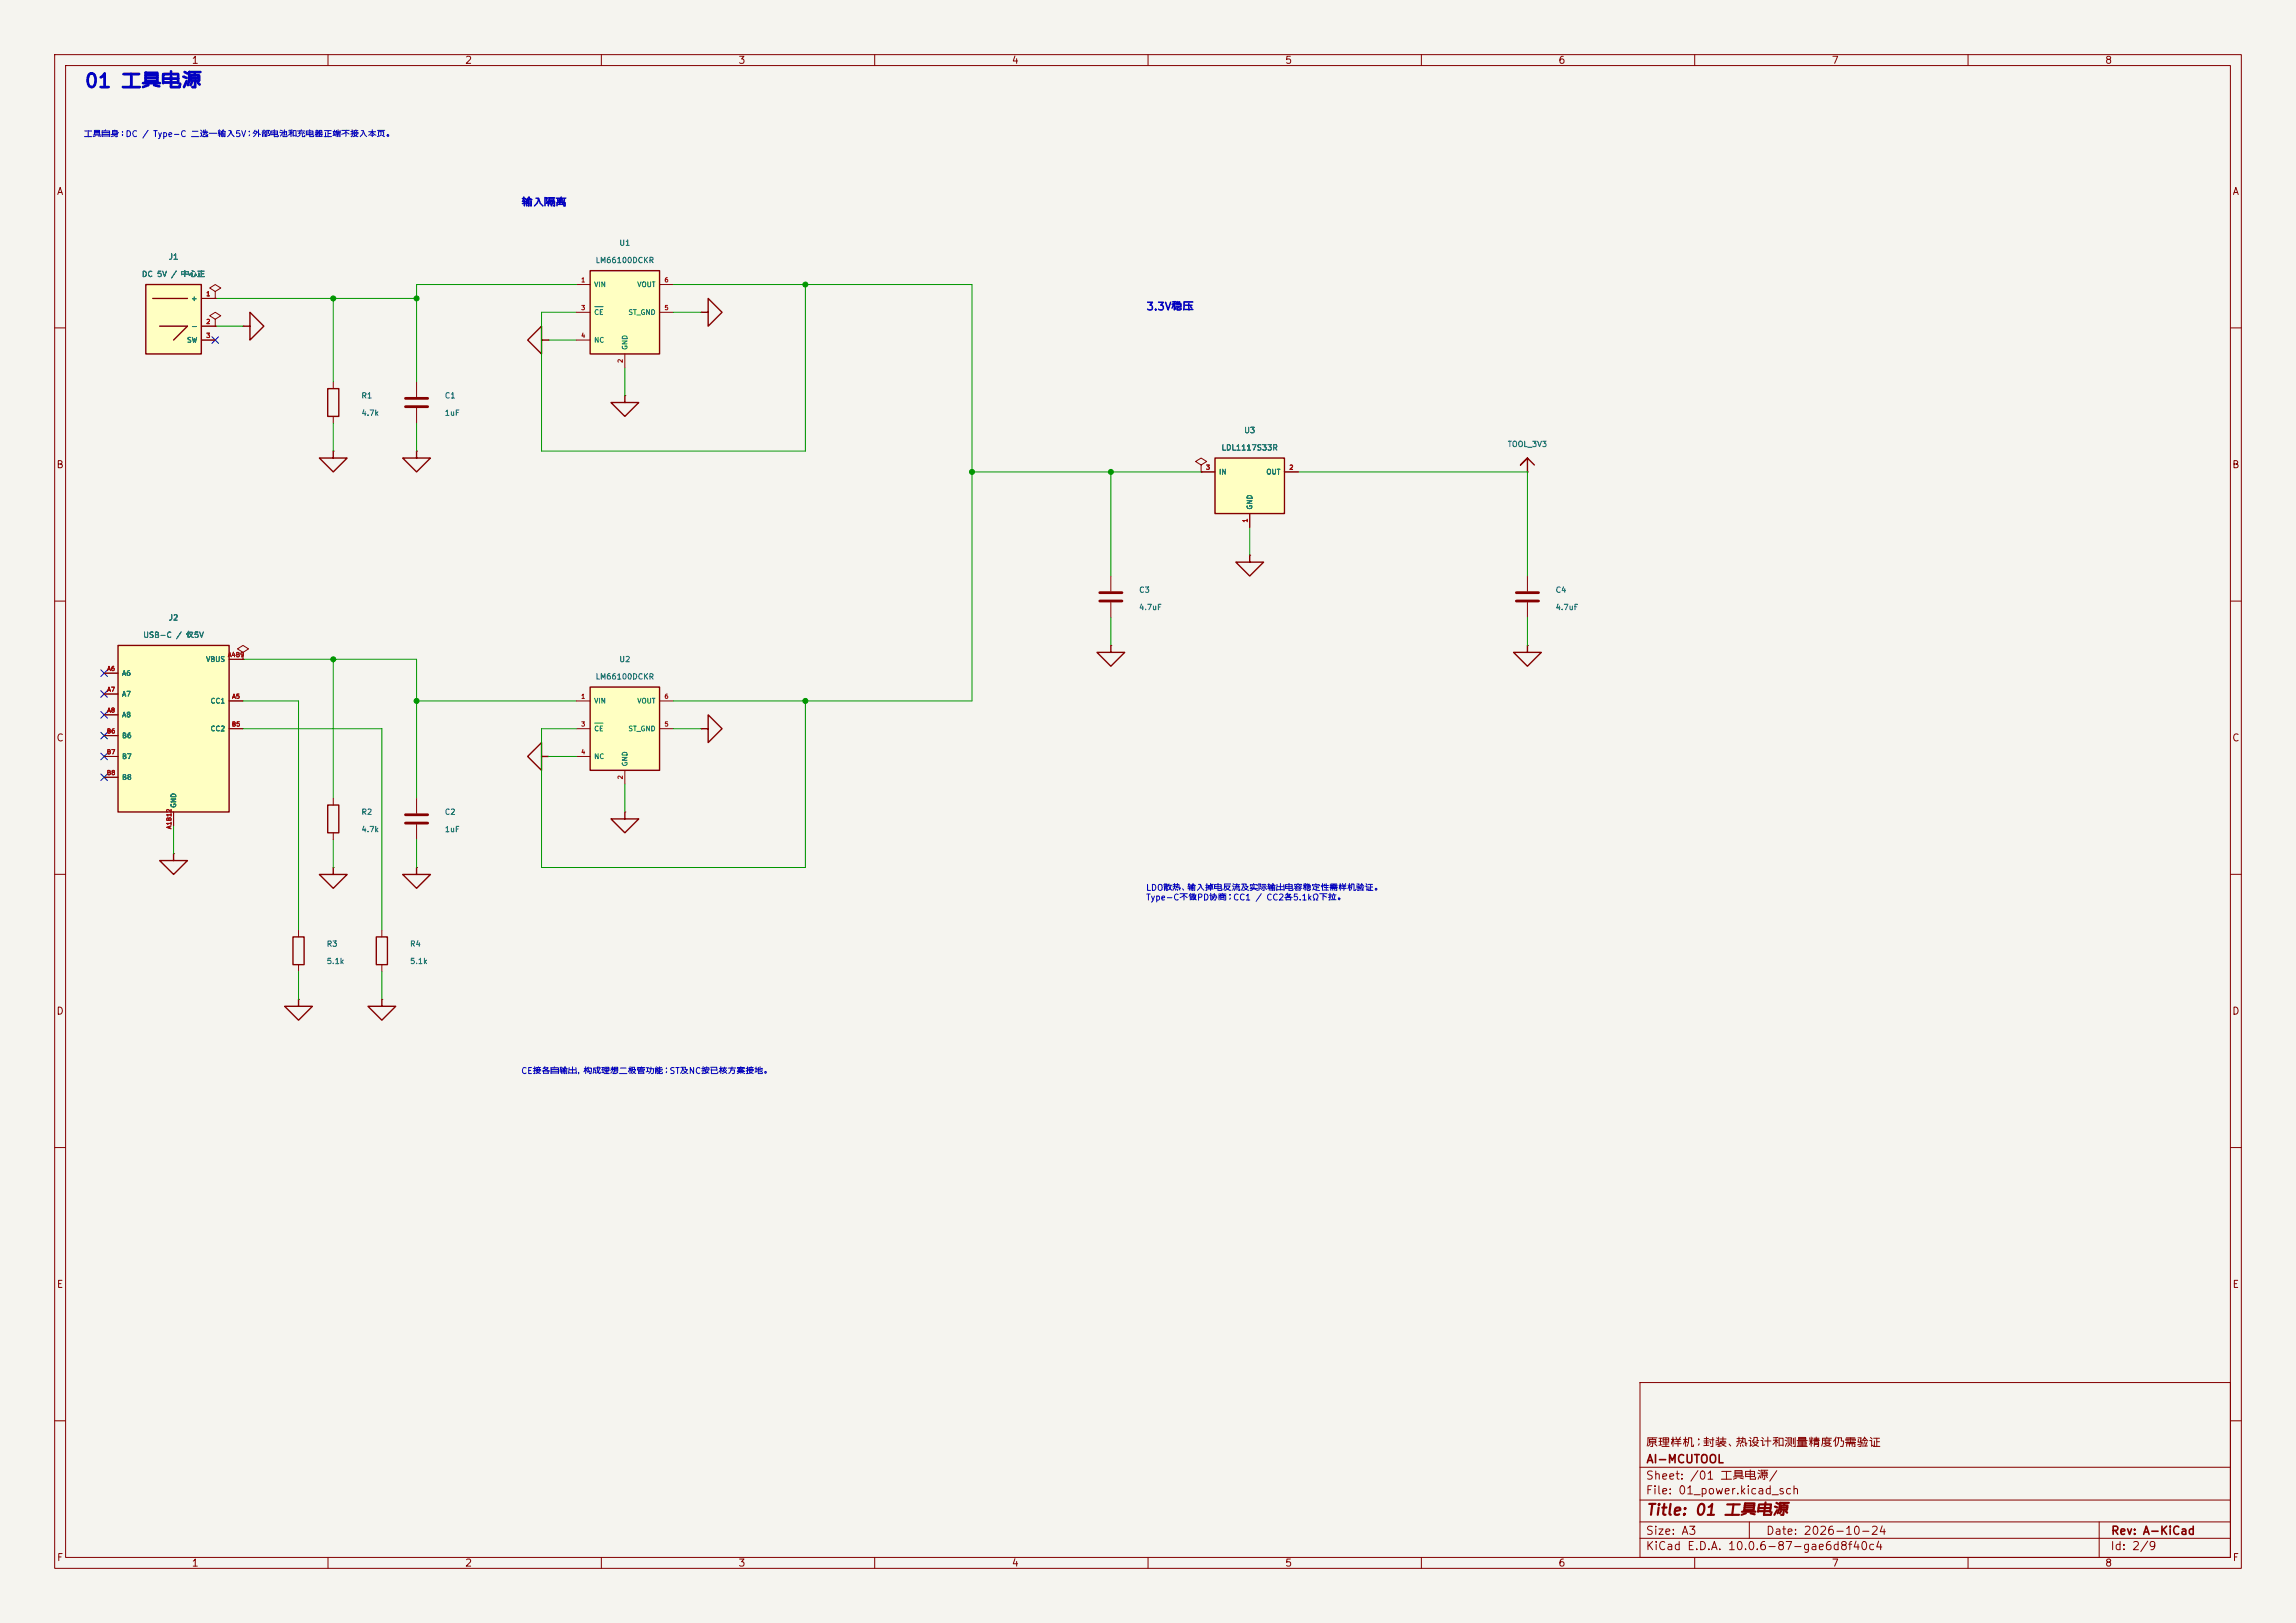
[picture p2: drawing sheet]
<svg xmlns="http://www.w3.org/2000/svg" width="420mm" height="297mm" viewBox="0 0 420 297" stroke-linecap="round" stroke-linejoin="round" font-family="sans-serif">
<defs><g id="words">
<text font-size="2.5" fill="#0000c2" x="15.3" y="16.7">01 工具电源</text>
<text font-size="2" fill="#840000" x="301" y="277.8">Title: 01 工具电源</text>
<g font-size="1.5" fill="#840000">
<text x="300.9" y="265.1">原理样机；封装、热设计和测量精度仍需验证</text>
<text x="301" y="268.1">AI-MCUTOOL</text>
<text x="300.9" y="273.8">File: 01_power.kicad_sch</text>
<text x="300.9" y="271.1">Sheet: /01 工具电源/</text>
<text x="300.9" y="281.2">Size: A3</text>
<text x="322.9" y="281.2">Date: 2026-10-24</text>
<text x="386" y="281.2">Rev: A-KiCad</text>
<text x="300.9" y="284">KiCad E.D.A. 10.0.6-87-gae6d8f40c4</text>
<text x="385.9" y="284">Id: 2/9</text>
</g>
<g font-size="1.4" fill="#0000c2">
<text x="95.3" y="38.1">输入隔离</text>
<text x="209.6" y="57.1">3.3V稳压</text>
</g>
<g font-size="1.3" fill="#840000">
<text x="35" y="12">1</text>
<text x="85" y="12">2</text>
<text x="135" y="12">3</text>
<text x="185" y="12">4</text>
<text x="235" y="12">5</text>
<text x="285" y="12">6</text>
<text x="335" y="12">7</text>
<text x="385" y="12">8</text>
<text x="10.3" y="36">A</text>
<text x="408.3" y="36">A</text>
<text x="10.2" y="86">B</text>
<text x="408.2" y="86">B</text>
<text x="10.2" y="136">C</text>
<text x="408.2" y="136">C</text>
<text x="10.2" y="186">D</text>
<text x="408.2" y="186">D</text>
<text x="10.3" y="236">E</text>
<text x="408.3" y="236">E</text>
<text x="10.3" y="286">F</text>
<text x="35" y="287">1</text>
<text x="85" y="287">2</text>
<text x="135" y="287">3</text>
<text x="185" y="287">4</text>
<text x="235" y="287">5</text>
<text x="285" y="287">6</text>
<text x="335" y="287">7</text>
<text x="385" y="287">8</text>
<text x="408.3" y="286">F</text>
</g>
<g font-size="1.1" fill="#0000c2">
<text x="15.2" y="25.3">工具自身：DC / Type-C 二选一输入5V；外部电池和充电器正端不接入本页。</text>
<text x="209.5" y="163.3">LDO散热、输入掉电反流及实际输出电容稳定性需样机验证。</text>
<text x="209.5" y="165">Type-C不做PD协商；CC1 / CC2各5.1kΩ下拉。</text>
<text x="95.2" y="196.8">CE接各自输出，构成理想二极管功能；ST及NC按已核方案接地。</text>
</g>
<g font-size="1" fill="#006464">
<text x="30.8" y="47.7">J1</text>
<text x="113.2" y="45.2">U1</text>
<text x="25.9" y="50.9">DC 5V / 中心正</text>
<text x="108.8" y="48.4">LM66100DCKR</text>
<text x="66" y="73.1">R1</text>
<text x="66" y="76.3">4.7k</text>
<text x="81.3" y="73.1">C1</text>
<text x="81.3" y="76.3">1uF</text>
<text x="223.4" y="82.7">LDL1117S33R</text>
<text x="227.5" y="79.5">U3</text>
<text x="275.7" y="82">TOOL_3V3</text>
<text x="30.8" y="113.8">J2</text>
<text x="208.3" y="108.7">C3</text>
<text x="208.3" y="111.9">4.7uF</text>
<text x="284.5" y="108.7">C4</text>
<text x="284.5" y="111.9">4.7uF</text>
<text x="26.1" y="117">USB-C / 仅5V</text>
<text x="108.8" y="124.6">LM66100DCKR</text>
<text x="113.2" y="121.4">U2</text>
<text x="66" y="149.3">R2</text>
<text x="81.3" y="149.3">C2</text>
<text x="66" y="152.5">4.7k</text>
<text x="81.3" y="152.5">1uF</text>
<text x="59.7" y="173.5">R3</text>
<text x="74.9" y="173.5">R4</text>
<text x="59.7" y="176.7">5.1k</text>
<text x="74.9" y="176.7">5.1k</text>
</g>
<g font-size=".9" fill="#006464">
<text x="108.6" y="52.8">VIN</text>
<text x="116.5" y="52.8">VOUT</text>
<text x="34.9" y="55.3">+</text>
<text x="108.6" y="57.8">CE</text>
<text x="114.9" y="57.8">ST_GND</text>
<text x="34.1" y="62.9">SW</text>
<text x="34.9" y="60.4">-</text>
<text x="108.6" y="62.9">NC</text>
<text x="115" y="64.1" transform="rotate(-90 115 64.1)">GND</text>
<text x="222.9" y="87">IN</text>
<text x="231.6" y="87">OUT</text>
<text x="229.3" y="93.3" transform="rotate(-90 229.3 93.3)">GND</text>
<text x="22.2" y="123.9">A6</text>
<text x="37.6" y="121.3">VBUS</text>
<text x="22.2" y="127.7">A7</text>
<text x="22.2" y="131.5">A8</text>
<text x="38.4" y="129">CC1</text>
<text x="108.6" y="129">VIN</text>
<text x="116.5" y="129">VOUT</text>
<text x="22.2" y="135.3">B6</text>
<text x="38.4" y="134">CC2</text>
<text x="108.6" y="134">CE</text>
<text x="114.9" y="134">ST_GND</text>
<text x="22.2" y="139.1">B7</text>
<text x="22.2" y="142.9">B8</text>
<text x="108.6" y="139.1">NC</text>
<text x="115" y="140.3" transform="rotate(-90 115 140.3)">GND</text>
<text x="32.4" y="147.9" transform="rotate(-90 32.4 147.9)">GND</text>
</g>
<g font-size=".8" fill="#a90000">
<text x="106.2" y="51.9">1</text>
<text x="121.5" y="51.9">6</text>
<text x="37.6" y="54.4">1</text>
<text x="37.6" y="59.5">2</text>
<text x="106.2" y="56.9">3</text>
<text x="121.5" y="56.9">5</text>
<text x="37.6" y="62">3</text>
<text x="106.2" y="62">4</text>
<text x="114.1" y="66.5" transform="rotate(-90 114.1 66.5)">2</text>
<text x="220.5" y="86.1">3</text>
<text x="235.8" y="86.1">2</text>
<text x="228.4" y="95.7" transform="rotate(-90 228.4 95.7)">1</text>
<text x="19.5" y="123">A6</text>
<text x="41.6" y="120.4">A4B9</text>
<text x="19.5" y="126.8">A7</text>
<text x="19.5" y="130.6">A8</text>
<text x="42.4" y="128.1">A5</text>
<text x="106.2" y="128.1">1</text>
<text x="121.5" y="128.1">6</text>
<text x="19.5" y="134.4">B6</text>
<text x="42.3" y="133.1">B5</text>
<text x="106.2" y="133.1">3</text>
<text x="121.5" y="133.1">5</text>
<text x="19.5" y="138.2">B7</text>
<text x="19.5" y="142">B8</text>
<text x="106.2" y="138.2">4</text>
<text x="114.1" y="142.7" transform="rotate(-90 114.1 142.7)">2</text>
<text x="31.5" y="151.8" transform="rotate(-90 31.5 151.8)">A1B12</text>
</g>
</g></defs>
<path d="M0 0h420v297h-420z" fill="#f5f4ef" stroke="#f5f4ef" stroke-width=".18"/>
<g fill="none" stroke="#840000" stroke-width=".18">
<path d="M10 10h400v277h-400zM12 12h396v273h-396zM60 10v2M110 10v2M160 10v2M210 10v2M260 10v2M310 10v2M360 10v2M128.3 57.2h.1M10 60h2M100.3 62.2h.1"/>
<path d="M408 60h2M279.4 86.4h.1M10 110h2M44.4 119.4l1.1-.7-1.1-.6-1 .6 1 .7v1.3M408 110h2M44.4 120.7h.1M10 160h2M114.3 148.6h.1M408 160h2M10 210h2M408 210h2M300 253h108v32h-108z"/>
<path d="M10 260h2M300 278.5h108M300 274.5h108M300 268.5h108M320 278.5v3M384 278.5v6.5M408 260h2M60 285v2M110 285v2M160 285v2M210 285v2M260 285v2"/>
<path d="M300 281.5h108M310 285v2M360 285v2"/>
</g>
<path d="M128.3 57.2h1.2v2.5l2.6-2.5-2.6-2.6v2.6M99.1 62.2v2.6l-2.6-2.6 2.6-2.5v2.5h1.2M280.7 85.1l-1.3-1.3-1.3 1.3 1.3-1.3v2.6M114.3 148.6v1.3h-2.5l2.5 2.5 2.5-2.5h-2.5" fill="none" stroke="#840000" stroke-width=".25"/>
<path d="M107.9 49.5h12.7v15.3h-12.7z" fill="#ffffc2"/>
<path d="M107.9 49.5h12.7v15.3h-12.7z" fill="none" stroke="#840000" stroke-width=".25"/>
<path d="M105.4 52.1h2.5M105.4 57.2h2.5M120.6 52.1h2.6M120.6 57.2h2.6M105.4 62.2h2.5M114.3 64.8v2.5" fill="none" stroke="#840000" stroke-width=".18"/>
<path d="M108.8 56.1h1.5" fill="none" stroke="#006464" stroke-width=".18"/>
<path d="M21.6 118.1h20.3v30.5h-20.3z" fill="#ffffc2"/>
<path d="M114.3 72.4v1.3h-2.5l2.5 2.5 2.5-2.5h-2.5M21.6 118.1h20.3v30.5h-20.3zM228.6 101.6v1.3h-2.5l2.5 2.5 2.5-2.5h-2.5" fill="none" stroke="#840000" stroke-width=".25"/>
<path d="M114.3 72.4h.1M228.6 101.6h.1M19 123.2h2.6M19 127h2.6M19 130.8h2.6M19 134.6h2.6M19 138.4h2.6M41.9 120.7h2.5M41.9 128.3h2.5M41.9 133.4h2.5M19 142.2h2.6M31.7 148.6v2.5" fill="none" stroke="#840000" stroke-width=".18"/>
<path d="M222.2 83.8h12.7v10.2h-12.7z" fill="#ffffc2"/>
<path d="M44.4 59.7h1.3v2.5l2.6-2.5-2.6-2.5v2.5M222.2 83.8h12.7v10.2h-12.7zM279.4 118.1v1.3h-2.5l2.5 2.5 2.5-2.5h-2.5M59.9 147.3h2.1v5.1h-2.1z" fill="none" stroke="#840000" stroke-width=".25"/>
<g fill="none" stroke="#840000" stroke-width=".18">
<path d="M39.4 58.4l1-.6-1-.6-1 .6 1 .6v1.3M39.4 59.7h.1M39.4 53.3l1-.6-1-.6-1 .6 1 .6v1.3M39.4 54.6h.1M44.4 59.7h.1M219.7 86.4h2.5M228.6 94v2.5M234.9 86.4h2.6M203.2 105.4v2.8M203.2 110.2v2.8M279.4 118.1h.1M279.4 105.4v2.8"/>
<path d="M279.4 110.2v2.8M61 146.1v1.2M61 152.4v1.3"/>
</g>
<path d="M201.2 108.5h4M201.2 110h4M277.4 108.5h4M277.4 110h4" fill="none" stroke="#840000" stroke-width=".51"/>
<path d="M26.7 52.1h10.1v12.7h-10.1z" fill="#ffffc2"/>
<path d="M26.7 52.1h10.1v12.7h-10.1zM27.9 54.6h6.4M29.2 59.7h5.1l-2.6 2.5M59.9 71.1h2.1v5.1h-2.1zM61 82.6v1.2h-2.6l2.6 2.6 2.5-2.6h-2.5M76.2 82.6v1.2h-2.5l2.5 2.6 2.5-2.6h-2.5M203.2 118.1v1.3h-2.5l2.5 2.5 2.5-2.5h-2.5" fill="none" stroke="#840000" stroke-width=".25"/>
<path d="M36.8 54.6h2.6M36.8 59.7h2.6M36.8 62.2h2.6M61 69.9v1.2M61 76.2v1.3M76.2 69.9v2.7M76.2 74.7v2.8M61 82.6h.1M76.2 82.6h.1M219.7 85.1l1-.6-1-.7-1 .7 1 .6v1.3M219.7 86.4h.1M203.2 118.1h.1" fill="none" stroke="#840000" stroke-width=".18"/>
<path d="M74.2 72.9h4M74.2 74.4h4" fill="none" stroke="#840000" stroke-width=".51"/>
<path d="M107.9 125.7h12.7v15.3h-12.7z" fill="#ffffc2"/>
<path d="M99.1 138.4v2.6l-2.6-2.6 2.6-2.5v2.5h1.2M107.9 125.7h12.7v15.3h-12.7zM128.3 133.4h1.2v2.5l2.6-2.5-2.6-2.6v2.6M31.7 156.2v1.3h-2.5l2.5 2.5 2.6-2.5h-2.6M61 158.8v1.2h-2.6l2.6 2.6 2.5-2.6h-2.5M76.2 158.8v1.2h-2.5l2.5 2.6 2.5-2.6h-2.5M53.6 171.5h2v5h-2zM68.8 171.5h2.1v5h-2.1zM54.6 182.9v1.3h-2.5l2.5 2.5 2.5-2.5h-2.5M69.8 182.9v1.3h-2.5l2.5 2.5 2.6-2.5h-2.6" fill="none" stroke="#840000" stroke-width=".25"/>
<g fill="none" stroke="#840000" stroke-width=".18">
<path d="M36.8 54.6h2.6M36.8 59.7h2.6M39.4 59.7h.1M39.4 54.6h.1M36.8 62.2h2.6M219.7 86.4h.1M219.7 86.4h2.5M228.6 94v2.5M234.9 86.4h2.6M19 138.4h2.6M19 123.2h2.6M19 127h2.6"/>
<path d="M19 130.8h2.6M19 134.6h2.6M41.9 128.3h2.5M41.9 133.4h2.5M41.9 120.7h2.5M44.4 120.7h.1M100.3 138.4h.1M105.4 128.3h2.5M105.4 133.4h2.5M105.4 138.4h2.5M120.6 128.3h2.6M120.6 133.4h2.6"/>
<path d="M128.3 133.4h.1M19 142.2h2.6M31.7 156.2h.1M31.7 148.6v2.5M61 158.8h.1M76.2 158.8h.1M76.2 146.1v2.7M76.2 150.9v2.8M114.3 141v2.5M54.6 170.2v1.3M54.6 176.5v1.3M69.8 170.2v1.3"/>
<path d="M69.8 176.5v1.3M54.6 182.9h.1M69.8 182.9h.1"/>
</g>
<path d="M108.8 132.3h1.5" fill="none" stroke="#006464" stroke-width=".18"/>
<path d="M74.2 149.1h4M74.2 150.6h4" fill="none" stroke="#840000" stroke-width=".51"/>
<g fill="none" stroke="#009600" stroke-width=".18">
<path d="M39.4 59.7h5M39.4 54.6h36.8M61 54.6v15.3M105.4 52.1h-29.2v17.8M123.2 52.1h54.6v76.2h-54.6M123.2 57.2h5.1M147.3 52.1v30.5h-48.2v-25.4h6.3M61 77.5v5.1M76.2 77.5v5.1M100.3 62.2h5.1M114.3 67.3v5.1M177.8 86.4h41.9"/>
<path d="M203.2 86.4v19M228.6 96.5v5.1M237.5 86.4h41.9v19M203.2 113v5.1M279.4 113v5.1M44.4 120.7h31.8v25.4M44.4 128.3h10.2v41.9M44.4 133.4h25.4v36.8M61 120.7v25.4M76.2 128.3h29.2M100.3 138.4h5.1M123.2 133.4h5.1"/>
<path d="M147.3 128.3v30.5h-48.2v-25.4h6.3M31.7 151.1v5.1M61 153.7v5.1M76.2 153.7v5.1M114.3 143.5v5.1M54.6 177.8v5.1M69.8 177.8v5.1"/>
</g>
<g fill="none" stroke="#000084" stroke-width=".18">
<path d="M38.8 61.6l1.2 1.2M40 61.6l-1.2 1.2M18.4 122.6l1.3 1.2M18.4 126.4l1.3 1.2M18.4 137.8l1.3 1.2M18.4 130.2l1.3 1.2M18.4 134l1.3 1.2M19.7 122.6l-1.3 1.2M19.7 126.4l-1.3 1.2M19.7 137.8l-1.3 1.2M19.7 130.2l-1.3 1.2M19.7 134l-1.3 1.2"/>
<path d="M18.4 141.6l1.3 1.2M19.7 141.6l-1.3 1.2"/>
</g>
<g fill="#009600" stroke="#009600" stroke-width=".18">
<circle cx="61" cy="54.6" r=".46"/>
<circle cx="76.2" cy="54.6" r=".46"/>
<circle cx="76.2" cy="128.3" r=".46"/>
<circle cx="61" cy="120.7" r=".46"/>
<circle cx="147.3" cy="128.3" r=".46"/>
<circle cx="177.8" cy="86.4" r=".46"/>
<circle cx="147.3" cy="52.1" r=".46"/>
<circle cx="203.2" cy="86.4" r=".46"/>
</g>
<use href="#words"/>
</svg>
